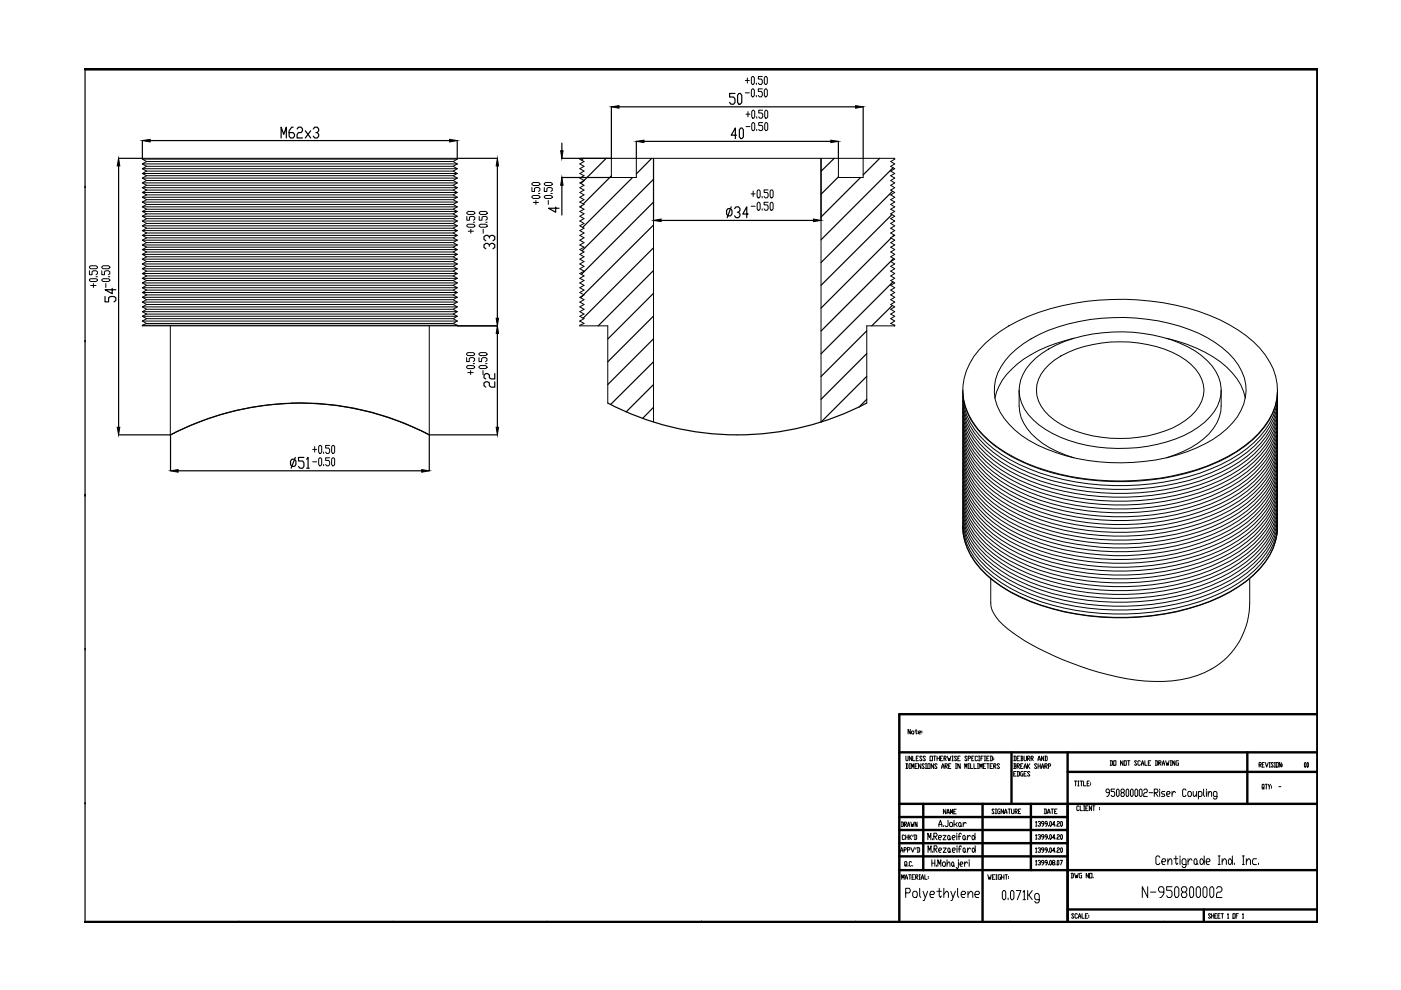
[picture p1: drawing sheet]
<svg xmlns="http://www.w3.org/2000/svg" width="297mm" height="210mm" viewBox="0 0 297 210" stroke-linecap="round" stroke-linejoin="round" font-family="sans-serif">
<!-- layer: 0 -->
<g fill="none" stroke="#000" stroke-width=".21">
<path d="M158 17.1h.9M158 19.7h.9M158.5 16.5v1.1M159.5 16.2h.2l.2 .3v1.1l-.2 .3h-.2l-.2-.3v-1.1zM159.5 18.8h.2l.2 .3v1.1l-.2 .3h-.2l-.2-.3v-1.1zM160.4 17.6v.3M161.6 16.2h-.8v.6h.6l.2 .3v.5l-.2 .3h-.4l-.2-.3M161.6 18.8h-.8v.6h.6l.2 .3v.5l-.2 .3h-.4l-.2-.3M162.3 16.2h.2l.2 .3v1.1l-.2 .3h-.2l-.2-.3v-1.1zM162.3 18.8h.2l.2 .3v1.1l-.2 .3h-.2l-.2-.3v-1.1zM30.2 33.7v-.1h66.7v.1M30.2 34.8h66.7"/>
<path d="M30.2 35.8h66.7M30.2 36.8h66.7M30.2 37.8h66.7M30.2 38.8h66.7M30.2 39.8h66.7M30.2 33.7h66.7M30.2 34.8l.9 .5M30.2 35.8l.9 .5M30.2 36.8l.9 .5M30.2 37.8l.9 .5M30.2 38.8l.9 .5M30.2 39.8l.9 .5"/>
<path d="M30.2 33.7l.9 .5M31.1 35.3h65M31.1 36.3h65M31.1 37.3h65M31.1 38.3h65M31.1 39.3h65M31.1 34.2h65M31.1 35.3l-.9 .5M31.1 36.3l-.9 .5M31.1 37.3l-.9 .5M31.1 38.3l-.9 .5M31.1 39.3l-.9 .5"/>
<path d="M31.1 34.2l-.9 .6M96.1 35.3l.8 .5M96.1 36.3l.8 .5M96.1 37.3l.8 .5M96.1 38.3l.8 .5M96.1 39.3l.8 .5M96.1 34.2l.8 .6M96.9 34.8l-.8 .5M96.9 35.8l-.8 .5M96.9 36.8l-.8 .5M96.9 37.8l-.8 .5M96.9 38.8l-.8 .5"/>
<path d="M96.9 39.8l-.8 .5M96.9 33.7l-.8 .5M112.8 39.8v.8h.5v-.6l.3-.2h.6l.3 .2v.4l-.3 .2M112.8 38.9l.3-.2h1.1l.3 .2v.2l-.3 .2h-1.1l-.3-.2zM115.4 39.8v.8h.6v-.6l.2-.2h.6l.3 .2v.4l-.3 .2M115.4 38.9l.3-.2h1.1l.3 .2v.2l-.3 .2h-1.1l-.3-.2zM129.6 33.6v4h5.3v-4M138.6 33.6v55.9M158.2 24.2h.8M158.2 26.8h.8M158.6 23.7v1.1M159.6 23.4h.2l.2 .3v1.1l-.2 .3h-.2l-.2-.3v-1.1z"/>
<path d="M159.6 26h.2l.2 .3v1.1l-.2 .3h-.2l-.2-.3v-1.1zM160.4 20.2v.3M160.4 24.8v.3M160.4 27.4v.3M161.7 23.4h-.8v.6h.6l.2 .2v.6l-.2 .3h-.4l-.2-.3M161.7 26h-.8v.6h.6l.2 .2v.6l-.2 .3h-.4l-.2-.3M162.3 23.4h.3l.2 .3v1.1l-.2 .3h-.3l-.2-.3v-1.1zM162.3 26h.3l.2 .3v1.1l-.2 .3h-.3l-.2-.3v-1.1zM174.1 33.6v55.9M177.8 33.6v4h5.2v-4M19 59.3l.2-.2h1.2l.3 .2v.2l-.3 .2h-1.2l-.2-.2zM19 57.4v.9h.5v-.7l.3-.2h.6l.3 .2v.4l-.3 .3"/>
<path d="M19 56.6l.2-.3h1.2l.3 .3v.2l-.3 .2h-1.2l-.2-.2zM20.4 58.7h.3M21.6 59.3l.3-.2h1.1l.3 .2v.2l-.3 .2h-1.1l-.3-.2zM21.6 57.4v.9h.5v-.7l.3-.2h.6l.3 .2v.4l-.3 .3M21.6 56.6l.3-.3h1.1l.3 .3v.2l-.3 .2h-1.1l-.3-.2zM23 58.7h.3M30.2 40.8h66.7M30.2 41.8h66.7M30.2 42.8h66.7M30.2 43.9h66.7M30.2 44.8h66.7M30.2 45.8h66.7"/>
<path d="M30.2 46.9h66.7M30.2 47.9h66.7M30.2 48.9h66.7M30.2 49.9h66.7M30.2 50.9h66.7M30.2 51.9h66.7M30.2 52.9h66.7M30.2 53.9h66.7M30.2 54.9h66.7M30.2 56h66.7M30.2 57h66.7M30.2 58h66.7"/>
<path d="M30.2 59h66.7M30.2 60h66.7M30.2 40.8l.9 .5M30.2 41.8l.9 .5M30.2 42.8l.9 .5M30.2 43.9l.9 .5M30.2 44.8l.9 .5M30.2 45.8l.9 .6M30.2 46.9l.9 .5M30.2 47.9l.9 .5M30.2 48.9l.9 .5M30.2 49.9l.9 .5"/>
<path d="M30.2 50.9l.9 .5M30.2 51.9l.9 .5M30.2 52.9l.9 .5M30.2 53.9l.9 .5M30.2 54.9l.9 .6M30.2 56l.9 .5M30.2 57l.9 .5M30.2 58l.9 .5M30.2 59l.9 .5M30.2 60l.9 .5M31.1 40.3h65M31.1 41.3h65"/>
<path d="M31.1 42.3h65M31.1 43.3h65M31.1 44.4h65M31.1 45.3h65M31.1 46.4h65M31.1 47.4h65M31.1 48.4h65M31.1 49.4h65M31.1 50.4h65M31.1 51.4h65M31.1 52.4h65M31.1 53.4h65"/>
<path d="M31.1 54.4h65M31.1 55.5h65M31.1 56.5h65M31.1 57.5h65M31.1 58.5h65M31.1 59.5h65M31.1 40.3l-.9 .5M31.1 41.3l-.9 .5M31.1 42.3l-.9 .5M31.1 43.3l-.9 .6M31.1 44.4l-.9 .4M31.1 45.3l-.9 .5"/>
<path d="M31.1 46.4l-.9 .5M31.1 47.4l-.9 .5M31.1 48.4l-.9 .5M31.1 49.4l-.9 .5M31.1 50.4l-.9 .5M31.1 51.4l-.9 .5M31.1 52.4l-.9 .5M31.1 53.4l-.9 .5M31.1 54.4l-.9 .5M31.1 55.5l-.9 .5M31.1 56.5l-.9 .5M31.1 57.5l-.9 .5"/>
<path d="M31.1 58.5l-.9 .5M31.1 59.5l-.9 .5M96.1 40.3l.8 .5M96.1 41.3l.8 .5M96.1 42.3l.8 .5M96.1 43.3l.8 .6M96.1 44.4l.8 .4M96.1 45.3l.8 .5M96.1 46.4l.8 .5M96.1 47.4l.8 .5M96.1 48.4l.8 .5M96.1 49.4l.8 .5"/>
<path d="M96.1 50.4l.8 .5M96.1 51.4l.8 .5M96.1 52.4l.8 .5M96.1 53.4l.8 .5M96.1 54.4l.8 .5M96.1 55.5l.8 .5M96.1 56.5l.8 .5M96.1 57.5l.8 .5M96.1 58.5l.8 .5M96.1 59.5l.8 .5M96.9 40.8l-.8 .5M96.9 41.8l-.8 .5"/>
<path d="M96.9 42.8l-.8 .5M96.9 43.9l-.8 .5M96.9 44.8l-.8 .5M96.9 45.8l-.8 .6M96.9 46.9l-.8 .5M96.9 47.9l-.8 .5M96.9 48.9l-.8 .5M96.9 49.9l-.8 .5M96.9 50.9l-.8 .5M96.9 51.9l-.8 .5M96.9 52.9l-.8 .5M96.9 53.9l-.8 .5"/>
<path d="M96.9 54.9l-.8 .6M96.9 56l-.8 .5M96.9 57l-.8 .5M96.9 58l-.8 .5M96.9 59l-.8 .5M96.9 60l-.8 .5M99 47.8l.3-.3h1.1l.3 .3v.2l-.3 .2h-1.1l-.3-.2zM99 45.9v.8h.5v-.6l.3-.2h.6l.3 .2v.4l-.3 .2M99 45l.3-.2h1.1l.3 .2v.3l-.3 .2h-1.1l-.3-.2zM99.3 49h1.1M99.8 48.6v.8M100.4 47.1h.3"/>
<path d="M101.6 47.8l.3-.3h1.1l.3 .3v.2l-.3 .2h-1.1l-.3-.2zM101.6 45.9v.8h.6v-.6l.2-.2h.6l.3 .2v.4l-.3 .2M101.6 45l.3-.2h1.1l.3 .2v.3l-.3 .2h-1.1l-.3-.2zM102.4 48.6v.8M103 47.1h.3M112.8 41.7l.3-.3h1.1l.3 .3v.2l-.3 .2h-1.1l-.3-.2zM113.1 42.9h1.1M113.6 42.5v.8M114.2 41h.3M115.4 41.7l.3-.3h1.1l.3 .3v.2l-.3 .2h-1.1l-.3-.2zM116.2 42.5v.8M116.8 41h.3"/>
<path d="M159.3 41.1h.8M159.3 43.7h.8M159.7 40.5v1.2M160.7 40.3h.3l.2 .2v1.2l-.2 .3h-.3l-.2-.3v-1.2zM160.7 42.9h.3l.2 .3v1.1l-.2 .3h-.3l-.2-.3v-1.1zM161.6 41.7v.3M161.6 44.3v.3M162.9 40.3h-.9v.5h.6l.3 .3v.6l-.3 .3h-.4l-.2-.3M162.9 42.9h-.9v.5h.6l.3 .3v.6l-.3 .3h-.4l-.2-.3M163.5 40.3h.2l.2 .2v1.2l-.2 .3h-.2l-.2-.3v-1.2zM163.5 42.9h.2l.2 .3v1.1l-.2 .3h-.2l-.2-.3v-1.1zM19.2 60.5h1.2"/>
<path d="M19.8 60.1v.9M22.4 60.1v.9M30.2 69v.1h66.7v-.1M30.2 61h66.7M30.2 62h66.7M30.2 63h66.7M30.2 64.1h66.7M30.2 65.1h66.7M30.2 66.1h66.7M30.2 67.1h66.7M30.2 68.1h66.7M30.2 69h66.7"/>
<path d="M30.2 61l.9 .5M30.2 62l.9 .5M30.2 63l.9 .5M30.2 64.1l.9 .5M30.2 65.1l.9 .5M30.2 66.1l.9 .5M30.2 67.1l.9 .5M30.2 68.1l.9 .5M31.1 60.5h65M31.1 61.5h65M31.1 62.5h65M31.1 63.5h65"/>
<path d="M31.1 64.6h65M31.1 65.6h65M31.1 66.6h65M31.1 67.6h65M31.1 68.6h65M31.1 60.5l-.9 .5M31.1 61.5l-.9 .5M31.1 62.5l-.9 .5M31.1 63.5l-.9 .6M31.1 64.6l-.9 .5M31.1 65.6l-.9 .5M31.1 66.6l-.9 .5"/>
<path d="M31.1 67.6l-.9 .5M31.1 68.6l-.9 .4M36.1 69.1v23.1a59 59 0 0 1 54.9 0v-23.1M96.1 60.5l.8 .5M96.1 61.5l.8 .5M96.1 62.5l.8 .5M96.1 63.5l.8 .6M96.1 64.6l.8 .5M96.1 65.6l.8 .5M96.1 66.6l.8 .5M96.1 67.6l.8 .5M96.1 68.6l.8 .4"/>
<path d="M96.9 61l-.8 .5M96.9 62l-.8 .5M96.9 63l-.8 .5M96.9 64.1l-.8 .5M96.9 65.1l-.8 .5M96.9 66.1l-.8 .5M96.9 67.1l-.8 .5M96.9 68.1l-.8 .5M98.9 77.7l.3-.2h1.1l.3 .2v.2l-.3 .2h-1.1l-.3-.2zM98.9 75.8v.9h.6v-.7l.3-.2h.5l.3 .2v.5l-.3 .2M98.9 75l.3-.2h1.1l.3 .2v.2l-.3 .2h-1.1l-.3-.2zM99.2 79h1.1"/>
<path d="M99.8 78.6v.8M100.3 77.1h.3M101.6 77.7l.3-.2h1.1l.3 .2v.2l-.3 .2h-1.1l-.3-.2zM101.6 75.8v.9h.5v-.7l.3-.2h.6l.3 .2v.5l-.3 .2M101.6 75l.3-.2h1.1l.3 .2v.2l-.3 .2h-1.1l-.3-.2zM102.4 78.6v.8M103 77.1h.3M208.9 72.8a34.7 34.7 0 0 1 16.3-8 54.3 54.3 0 0 1 33.4 3 23.5 23.5 0 0 1 10.6 9 11.9 11.9 0 0 1-1.2 13.8 27.4 27.4 0 0 1-12.2 8.2 54.7 54.7 0 0 1-38.3-.6 25.1 25.1 0 0 1-11.3-8.7 12.1 12.1 0 0 1 1.4-15.3zM214.2 75.2a27.9 27.9 0 0 1 14.7-7 42.3 42.3 0 0 1 27 3.4 16 16 0 0 1 7.9 8.5 10.5 10.5 0 0 1-3.7 10.8 30.9 30.9 0 0 1-17.5 6.9 40.5 40.5 0 0 1-24.4-4.4 15.3 15.3 0 0 1-7.2-8.7 10.2 10.2 0 0 1 3.2-9.5zM218.5 77a22.8 22.8 0 0 1 13.1-6.2 34.3 34.3 0 0 1 20.2 2.7 12.7 12.7 0 0 1 6.9 7.7 8.5 8.5 0 0 1-3.3 8.3 26.5 26.5 0 0 1-16.3 5.5 29.2 29.2 0 0 1-18.9-5 9.1 9.1 0 0 1-4-8.2 8.9 8.9 0 0 1 2.3-4.8zM222.5 77.3a22 22 0 0 1 13-4.8 26.2 26.2 0 0 1 15.9 3.8 7.8 7.8 0 0 1 3.7 7.6 9.7 9.7 0 0 1-5 6.1 27.8 27.8 0 0 1-25.2 0 9.7 9.7 0 0 1-5.1-6.1 7.1 7.1 0 0 1 2.7-6.6zM227.7 71.7a26.5 26.5 0 0 0-14.3 7.7 11.5 11.5 0 0 0-2.5 5"/>
<path d="M247.3 71.7a26.6 26.6 0 0 1 14 7.4 10.6 10.6 0 0 1 2.7 5.3M66.3 95.3h.8M66.3 97.9h.8M66.7 94.7v1.1M67.8 94.4h.2l.2 .3v1.1l-.2 .3h-.2l-.2-.3v-1.1zM67.8 97.1h.2l.2 .2v1.2l-.2 .3h-.2l-.2-.3v-1.2zM68.6 95.8v.3M68.6 98.5v.3M69.9 94.4h-.9v.6h.7l.2 .3v.5l-.2 .3h-.4l-.3-.3M69.9 97.1h-.9v.5h.7l.2 .3v.6l-.2 .3h-.4l-.3-.3M70.5 94.4h.2l.3 .3v1.1l-.3 .3h-.2l-.2-.3v-1.1zM70.5 97.1h.2l.3 .2v1.2l-.3 .3h-.2l-.2-.3v-1.2z"/>
<path d="M128.9 85.5v-16.4h-6v-.1l.9-.4-.9-.5 .9-.5-.9-.5 .9-.5-.9-.5 .9-.5-.9-.5 .9-.5-.9-.5 .9-.6-.9-.5 .9-.5-.9-.5 .9-.5-.9-.5 .9-.5-.9-.5 .9-.5-.9-.5 .9-.5-.9-.5 .9-.5-.9-.5 .9-.5-.9-.5 .9-.5-.9-.6 .9-.5-.9-.5 .9-.5-.9-.5 .9-.5-.9-.5 .9-.5-.9-.5 .9-.5-.9-.5 .9-.5-.9-.5 .9-.5-.9-.5 .9-.5-.9-.5 .9-.5-.9-.6 .9-.5-.9-.5 .9-.4-.9-.5 .9-.6-.9-.5 .9-.5-.9-.5 .9-.5-.9-.5 .9-.5-.9-.5 .9-.5-.9-.5 .9-.5-.9-.5 .9-.5-.9-.5 .9-.5-.9-.5 .9-.5-.9-.5 .9-.6-.9-.5v-.1h66.8v.1l-.9 .5 .9 .6-.9 .5 .9 .5-.9 .5 .9 .5-.9 .5 .9 .5-.9 .5 .9 .5-.9 .5 .9 .5-.9 .5 .9 .5-.9 .5 .9 .5-.9 .5 .9 .5-.9 .5 .9 .6-.9 .5 .9 .4-.9 .5 .9 .5-.9 .6 .9 .5-.9 .5 .9 .5-.9 .5 .9 .5-.9 .5 .9 .5-.9 .5 .9 .5-.9 .5 .9 .5-.9 .5 .9 .5-.9 .5 .9 .5-.9 .5 .9 .5-.9 .6 .9 .5-.9 .5 .9 .5-.9 .5 .9 .5-.9 .5 .9 .5-.9 .5 .9 .5-.9 .5 .9 .5-.9 .5 .9 .5-.9 .5 .9 .5-.9 .5 .9 .6-.9 .5 .9 .5-.9 .5 .9 .5-.9 .5 .9 .5-.9 .5 .9 .5-.9 .5 .9 .4v.1h-5.9v16.4M204.1 83.3a13.4 13.4 0 0 0 4.9 10.5 35.4 35.4 0 0 0 16.5 7.9 54.3 54.3 0 0 0 31.2-2.3 24.3 24.3 0 0 0 12.6-9.9 11.4 11.4 0 0 0 1.5-6.2M204.1 84.1a13.4 13.4 0 0 0 4.9 10.5 36.6 36.6 0 0 0 19.1 8.4 53.1 53.1 0 0 0 30.7-3.7 21.5 21.5 0 0 0 11.2-10.5l.6-1.6 .2-3.1M204.1 84.9a13.4 13.4 0 0 0 4.9 10.5 35.4 35.4 0 0 0 16.5 7.9 54.3 54.3 0 0 0 31.2-2.2 24.3 24.3 0 0 0 12.6-10 11.4 11.4 0 0 0 1.5-6.2M204.1 85.8a13.4 13.4 0 0 0 4.9 10.4 36.6 36.6 0 0 0 19.1 8.4 53.1 53.1 0 0 0 30.7-3.6 21.5 21.5 0 0 0 11.2-10.6l.6-1.5 .2-3.1M204.1 86.6a13.4 13.4 0 0 0 4.9 10.5 35.4 35.4 0 0 0 16.5 7.9 54.3 54.3 0 0 0 31.2-2.3 24.3 24.3 0 0 0 12.6-9.9 11.4 11.4 0 0 0 1.5-6.2M204.1 87.4a13.4 13.4 0 0 0 4.9 10.5 35.4 35.4 0 0 0 16.5 7.9 54.8 54.8 0 0 0 31.2-2.2 24.7 24.7 0 0 0 12.6-10 11.2 11.2 0 0 0 1.5-6.2M204.1 88.2a12.7 12.7 0 0 0 3.6 9.1 31.1 31.1 0 0 0 15.3 8.7 53.7 53.7 0 0 0 35.8-2.5 21.5 21.5 0 0 0 11.2-10.6l.6-1.5 .2-3.2M204.1 89.1a13.4 13.4 0 0 0 4.9 10.4 35.4 35.4 0 0 0 16.5 7.9 54.8 54.8 0 0 0 31.2-2.2 24.7 24.7 0 0 0 12.6-9.9 11.2 11.2 0 0 0 1.5-6.2M204.1 89.9a12.7 12.7 0 0 0 3.6 9.1 31.1 31.1 0 0 0 15.3 8.7 53.7 53.7 0 0 0 35.8-2.6 21.5 21.5 0 0 0 11.2-10.5l.6-1.6 .2-3.1M204.1 90.7a13.4 13.4 0 0 0 4.9 10.5 35.4 35.4 0 0 0 16.5 7.9 54.8 54.8 0 0 0 31.2-2.2 24.7 24.7 0 0 0 12.6-10 11.2 11.2 0 0 0 1.5-6.2M204.1 91.5a12.7 12.7 0 0 0 3.6 9.1 31.1 31.1 0 0 0 15.3 8.7 53.7 53.7 0 0 0 35.8-2.5 21.5 21.5 0 0 0 11.2-10.6l.6-1.5 .2-3.2"/>
<path d="M204.1 92.4a13.4 13.4 0 0 0 4.9 10.4 35.4 35.4 0 0 0 16.5 7.9 54.8 54.8 0 0 0 31.2-2.2 24.7 24.7 0 0 0 12.6-9.9 11.2 11.2 0 0 0 1.5-6.2M204.1 93.2a12.7 12.7 0 0 0 3.6 9.1 31.1 31.1 0 0 0 15.3 8.7 53.7 53.7 0 0 0 35.8-2.6 21.5 21.5 0 0 0 11.2-10.5l.6-1.6 .2-3.1M204.1 94a13.4 13.4 0 0 0 4.9 10.5 35.4 35.4 0 0 0 16.5 7.9 54.8 54.8 0 0 0 31.2-2.2 24.7 24.7 0 0 0 12.6-10 11.2 11.2 0 0 0 1.5-6.2M204.1 94.8a12.7 12.7 0 0 0 3.6 9.1 31.1 31.1 0 0 0 15.3 8.7 53.7 53.7 0 0 0 35.8-2.5 21.5 21.5 0 0 0 11.2-10.6l.6-1.5 .2-3.2M204.1 95.7a13.4 13.4 0 0 0 4.9 10.4 35.4 35.4 0 0 0 16.5 7.9 54.8 54.8 0 0 0 31.2-2.2 24.7 24.7 0 0 0 12.6-9.9 11.2 11.2 0 0 0 1.5-6.2M204.1 96.5a12.7 12.7 0 0 0 3.6 9.1 31.1 31.1 0 0 0 15.3 8.7 53.7 53.7 0 0 0 35.8-2.6 21.5 21.5 0 0 0 11.2-10.5l.6-1.6 .2-3.1M204.1 97.3a13.4 13.4 0 0 0 4.9 10.5 35.4 35.4 0 0 0 16.5 7.9 54.8 54.8 0 0 0 31.2-2.2 24.7 24.7 0 0 0 12.6-10 11.2 11.2 0 0 0 1.5-6.2M204.1 98.1a12.7 12.7 0 0 0 3.6 9.1 31.1 31.1 0 0 0 15.3 8.7 54.5 54.5 0 0 0 33.7-1.6 24.3 24.3 0 0 0 12.6-9.9 11.4 11.4 0 0 0 1.5-6.3M204.1 99a13.4 13.4 0 0 0 4.9 10.4 35.4 35.4 0 0 0 16.5 7.9 54.8 54.8 0 0 0 31.2-2.2 24.7 24.7 0 0 0 12.6-9.9 11.2 11.2 0 0 0 1.5-6.2M204.1 99.8a12.7 12.7 0 0 0 3.6 9.1 31.1 31.1 0 0 0 15.3 8.7 55.3 55.3 0 0 0 33.7-1.6 24.3 24.3 0 0 0 12.6-10 11.4 11.4 0 0 0 1.5-6.2M204.1 82.7a13.8 13.8 0 0 0 5.2 10.5 39 39 0 0 0 21.5 8.5 51 51 0 0 0 29.8-4.9 21.3 21.3 0 0 0 9.3-9.3 11.3 11.3 0 0 0 .9-4.8M216.1 82.7a11 11 0 0 0 1.7 8.1 16.7 16.7 0 0 0 8 5.6l1.9 .7"/>
<path d="M258.9 82.7v3.4a9.1 9.1 0 0 1-3.7 6.9 21.4 21.4 0 0 1-7.9 4.1M204.1 100.6a13.4 13.4 0 0 0 4.9 10.5 35.4 35.4 0 0 0 16.5 7.9 54.8 54.8 0 0 0 31.2-2.2 24.7 24.7 0 0 0 12.6-10 11.2 11.2 0 0 0 1.5-6.2M204.1 101.4a12.7 12.7 0 0 0 3.6 9.1 31.1 31.1 0 0 0 15.3 8.7 55.3 55.3 0 0 0 33.7-1.6 24.1 24.1 0 0 0 12.6-10 11.2 11.2 0 0 0 1.5-6.2M204.1 102.2a13.4 13.4 0 0 0 4.9 10.5 35.4 35.4 0 0 0 16.5 8 54.8 54.8 0 0 0 31.2-2.3 24.7 24.7 0 0 0 12.6-9.9 11.2 11.2 0 0 0 1.5-6.3M204.1 103.1a12.7 12.7 0 0 0 3.6 9.1 31.1 31.1 0 0 0 15.3 8.7 55.3 55.3 0 0 0 33.7-1.6 24.7 24.7 0 0 0 12.6-10 11.2 11.2 0 0 0 1.5-6.2M204.1 103.9a13.4 13.4 0 0 0 4.9 10.5 35.4 35.4 0 0 0 16.5 7.9 54.8 54.8 0 0 0 31.2-2.2 24.7 24.7 0 0 0 12.6-10 11.2 11.2 0 0 0 1.5-6.2M204.1 104.7a12.7 12.7 0 0 0 3.6 9.1 31.1 31.1 0 0 0 15.3 8.7 55.3 55.3 0 0 0 33.7-1.6 24.7 24.7 0 0 0 12.6-10 11.2 11.2 0 0 0 1.5-6.2M204.1 105.5a13.4 13.4 0 0 0 4.9 10.5 35.4 35.4 0 0 0 16.5 8 54.8 54.8 0 0 0 31.2-2.2 24.7 24.7 0 0 0 12.6-10 11.2 11.2 0 0 0 1.5-6.3M204.1 106.4a12.7 12.7 0 0 0 3.6 9.1 31.1 31.1 0 0 0 15.3 8.7 55.3 55.3 0 0 0 33.7-1.6 24.7 24.7 0 0 0 12.6-10 11.2 11.2 0 0 0 1.5-6.2M204.1 107.2a13.4 13.4 0 0 0 4.9 10.5 35.4 35.4 0 0 0 16.5 7.9 54.8 54.8 0 0 0 31.2-2.2 24.7 24.7 0 0 0 12.6-10 11.4 11.4 0 0 0 1.5-6.2M204.1 108a13.6 13.6 0 0 0 4.9 10.5 37.1 37.1 0 0 0 19.1 8.4 53.1 53.1 0 0 0 30.7-3.7 23.5 23.5 0 0 0 10.5-9 11.2 11.2 0 0 0 1.5-6.2M204.1 108.8a13.4 13.4 0 0 0 4.9 10.5 35.4 35.4 0 0 0 16.5 8 54.3 54.3 0 0 0 31.2-2.3 24.3 24.3 0 0 0 12.6-9.9 11.4 11.4 0 0 0 1.5-6.3"/>
<path d="M204.1 109.7a13.4 13.4 0 0 0 4.9 10.4 36.6 36.6 0 0 0 19.1 8.5 53.1 53.1 0 0 0 30.7-3.7 21.5 21.5 0 0 0 11.2-10.6l.6-1.5 .2-3.1M204.1 110.5a13.4 13.4 0 0 0 4.9 10.5 35.4 35.4 0 0 0 16.5 7.9 54.3 54.3 0 0 0 31.2-2.2 24.3 24.3 0 0 0 12.6-10 11.4 11.4 0 0 0 1.5-6.2M204.1 111.3a14.8 14.8 0 0 0 6.5 11.8 40.5 40.5 0 0 0 20.2 7.4 51.3 51.3 0 0 0 30-5.1 22 22 0 0 0 8.5-7.9 12.2 12.2 0 0 0 1.5-6.2M204.1 111.6a14 14 0 0 0 5.2 10.4 36.1 36.1 0 0 0 16.4 7.8 54.3 54.3 0 0 0 32.9-3.1 24 24 0 0 0 10.6-8.9 12.1 12.1 0 0 0 1.6-6.2M210.1 122.7v5.1a6.8 6.8 0 0 0 2.5 4.7 52.9 52.9 0 0 0 18.4 9.4 45.6 45.6 0 0 0 17.6 2.5 17.5 17.5 0 0 0 13.7-7.7 16.6 16.6 0 0 0 2.7-8.9v-5.1M193 154.6v1l-.5-1v1M193.4 155l.4 .2-.2 .4-.3-.2zM194 155h.5M194.2 154.6v.8l.2 .2 .1-.2M194.7 155.3h.4v-.3l-.4 .2 .2 .4h.2M195.5 155v.2M195.5 155.3v.1"/>
<path d="M191.1 174.3h.3l.2 .2v.6l-.2 .2h-.3M191.2 174.3v1M191.8 174.8h.3l.1-.2-.1-.3h-.3v1M191.8 177.2l-.2-.2h-.2l-.1 .2 .1 .8 .4-.2M191.9 174.8l.3 .5M192 177v1M192 177.5h.5M192.1 160.3l.1 1 .3-.2v-.8M192.1 161.9h.3l.1 .2v.7l-.1 .1h-.3M192.2 161.9v1M192.4 175.3l.3-1 .2 1M192.4 174.9h.5"/>
<path d="M192.5 177v1M192.7 177v1M192.8 161.9h.2M192.8 162.9h.2M192.9 177.5l.4 .5M192.9 161.9v1M193.1 174.3l.2 1 .2-.5v.5l.3-1M193.1 179.7l.4 1 .4-1M193.3 177l-.6 .5M193.3 160.3v1l-.5-1v1M193.3 162.9v-1l.2 .7 .3-.7v1M193.5 160.3v1h.5"/>
<path d="M193.6 177l-.1 .4M193.8 177h.4l.2 .2v.6l-.2 .2h-.4M194 177v1M194 162.4h.3M194.2 179.7l-.1 .3M194.3 160.8h.2M194.4 174.3v1l-.4-1v1M194.5 179.7h.4l.1 .2v.6l-.1 .2h-.4M194.5 161.9h-.5v1h.5M194.6 179.7v1M194.7 160.3h-.4v1h.4M195.2 161.9v1l-.5-1v1"/>
<path d="M195.5 160.5l-.1-.2-.4 .2 .5 .6-.1 .2-.4-.2M196 162.1l-.2-.2-.3 .2 .5 .7-.2 .1-.3-.1M196.2 160.5l-.1-.2-.4 .2 .5 .6-.1 .2-.4-.2M196.2 161.9h.3M196.2 162.9h.3M196.3 161.9v1M196.7 161.9h.5v1h-.5zM196.7 178.1v-1.4l.4 .9 .3-.9v1.4M197.2 160.3h.5v1h-.5zM197.7 177.8v.3M198 161.9v1l-.6-1v1M198 160.3h.4"/>
<path d="M198 177.3h.5l.2-.2-.2-.4h-.5v1.4M198.2 160.3v1M198.2 177.3l.5 .8M198.7 162.1l-.2-.2-.3 .2 .5 .7-.2 .1-.3-.1M198.7 160.8h.5M198.7 160.3v1M199 177.6h.5l.1-.3-.1-.2h-.4l-.1 .2v.5l.1 .3h.4M199.1 175.3v-.5l.3-.9 .3 1.4M199.1 174.8h.6M199.2 160.3v1M199.4 160.8h.2M199.6 162.9l.3-1 .3 1"/>
<path d="M199.6 162.6h.6M199.9 160.3h-.5v1h.5M199.9 177.1h.7l-.7 1h.7M200 179.8h.6l-.6 .9h.6M200 175v.3M200.2 160.8l.4-.1-.1-.4h-.3v1M200.3 160.8l.3 .5M200.4 162.4h.3l.2-.1-.2-.4h-.3v1M200.5 162.4l.4 .5M200.5 171.6v1l-.5-1v1M200.8 172.6l.2-1 .3 1M200.8 172.3h.5"/>
<path d="M200.9 160.3l.2 1 .2-.5 .1 .5 .2-1M201 173.9v1.1l-.2 .3h-.3l-.1-.3M201.1 177.1l.3 .2v.5l-.1 .3-.4-.3v-.5zM201.1 179.8l.3 .2v.5l-.1 .2-.3-.2v-.5zM201.1 162.4h.3M201.4 177.8l.1 .3M201.5 174.4h.3l.2 .2v.4l-.2 .3h-.3l-.2-.3zM201.5 172.6v-1l.3 .7 .2-.7v1M201.6 161.9h-.5v1h.5M201.8 161.3h.3M201.8 160.3h.3M201.9 177.6h.5l.1-.3-.1-.2h-.3l-.2 .2v.5l.2 .3h.3"/>
<path d="M202 160.3v1M202.2 172.1h.3M202.3 173.9v1.4M202.6 161.9h.2M202.6 162.9h.2M202.6 174.8l.3 .5M202.7 161.9v1M202.7 171.6h-.5v1h.5M202.8 160.5l-.1-.2-.3 .2 .4 .6-.1 .2-.3-.2M202.9 176.7v.2M202.9 177.1v1M202.9 179.3v.3"/>
<path d="M202.9 179.8v.9M202.9 174.4l-.3 .4h-.3M203.1 160.8h.2M203.2 177.3h.5M203.4 174.4l.4 .2v.4l-.2 .3-.4-.3v-.4zM203.6 160.3h-.5v1h.5M203.6 161.9v1l-.5-1v1M203.8 175l.1 .3M203.8 176.9l-.1-.2-.4 .2v1.2M203.8 179.6l-.1-.3-.3 .3v1.1M204.2 174.4v.9M204.3 177.1l.3 .2v.5l-.1 .3-.4-.3v-.5z"/>
<path d="M204.3 179.8l.3 .2-.1 .7-.3-.2v-.5zM204.6 162.9v-1l.2 .7 .2-.7v1M204.6 177.8l.2 .3M204.9 174.6l-.3-.2-.4 .4M205 160.5l-.1-.2-.3 .2 .4 .6-.1 .2-.3-.2M205.1 177.1v1M205.1 179.8v.9M205.3 160.8l.5-.1-.1-.4h-.4v1M205.3 161.9h.2M205.3 162.9h.2M205.4 161.9v1M205.7 177.3l-.3-.2-.3 .5"/>
<path d="M205.8 161.9v1h.4M206 160.8h.2M206.2 177.1h.2l.3 .5-.3 .5-.3-.3v-.5zM206.3 179.8l.5 .5-.4 .4-.3-.2v-.5zM206.5 160.3h-.5v1h.5M206.5 161.9v1h.5M206.7 176.7v1.4M206.8 179.3v1.4M207.3 160.5l-.2-.2-.3 .2 .1 .8 .4-.2M207.3 161.9h.2M207.3 162.9h.2M207.3 161.9v1"/>
<path d="M207.5 161.3h.2M207.5 160.3h.2M207.6 160.3v1M207.7 162.9v-1l.3 .7 .2-.7v1M208 160.8h.2M208.5 160.3h-.5v1M208.5 162.4h.2M208.7 161.3h.3M208.7 160.3h.3M208.8 160.3v1M209 161.9h-.5v1h.5M209.2 160.8h.3"/>
<path d="M209.2 161.9h.5M209.5 161.9v1M209.7 160.3h-.5v1h.5M209.9 160.3h.4l.1 .2v.6l-.1 .2h-.4M209.9 162.4h.3M210.1 160.3v1M210.4 161.9h-.5v1h.5M210.7 162.4h.3l.2-.1-.2-.4h-.3v1M210.7 160.7v.1M210.7 161v.1M210.8 171.7l-.1-.2-.4 .2 .5 .7-.1 .1-.4-.1M210.8 162.4l.4 .5"/>
<path d="M211 172.5h.3M211 171.5h.3M211.2 171.5v1M211.9 162.1l-.1-.2-.4 .2 .5 .7-.1 .1-.4-.1M212 171.5h-.3l-.2 .2 .2 .8h.3v-.5h-.1M212.8 171.5v1l-.5-1v1M213 172.5l.2-1 .3 1M213 172.2h.5M213.7 171.5h.5M214 171.5v1M214.5 171.5v.9l.1 .1 .4-.1v-.9M214.9 160.3h.4l.1 .2v.6l-.1 .2h-.4"/>
<path d="M214.9 161.9h.4l.1 .2-.1 .3M214.9 164.1h.3M215.1 162.4h.2l.1 .4-.1 .1h-.4M215.1 160.3v1M215.1 161.9v1M215.2 172h.4l.1-.1-.1-.4h-.4v1M215.3 172l.4 .5M215.4 163.6h-.5v.9h.5M215.6 162.4h.4l.2-.1-.2-.4h-.4v1M215.6 163.6h.4l.2 .1v.7l-.2 .1h-.4M215.6 160.8h.3M215.8 162.4l.4 .5"/>
<path d="M215.8 163.6v.9M215.9 172h.3M216.2 160.3h-.6v1h.6M216.4 160.3h.3l.2 .2-.2 .3M216.4 171.5h-.5v1h.5M216.4 162.4h.2M216.5 160.8h.2l.2 .3-.2 .2h-.3M216.5 160.3v1M216.9 161.9h-.5v1h.5M216.9 163.6h-.4l-.1 .1 .1 .8h.4v-.4h-.2M217.1 160.3l.2 1 .3-.2v-.8M217.1 162.9l.3-1 .2 1"/>
<path d="M217.1 162.6h.5M217.1 164.1h.3M217.6 163.6h-.5v.9h.5M217.8 160.8l.6-.1-.2-.4h-.4v1M217.8 161.9v1M218 160.8l.4 .5M218 162.4l.4 .5M218.4 161.9l-.6 .5M218.4 163.7l-.4-.1-.2 .1 .6 .7-.2 .1-.4-.1M218.6 160.8l.5-.1-.2-.4h-.3v1M218.7 160.8l.4 .5M219.6 174.3l.1-.1v1"/>
<path d="M219.6 177.1l.1-.1v.9M219.6 179.9l.1-.2v1M219.6 175.2h.2M219.6 177.9h.2M219.8 162.1l-.1-.2-.4 .2 .5 .7-.1 .1-.4-.1M220.1 161.3l.2-1 .3 1M220.1 174.3l.4-.1 .1 .3-.3 .2M220.1 177.1l.4-.1 .1 .3-.3 .2M220.1 179.9l.4-.2 .1 .3-.3 .2M220.1 162.4h.5M220.1 161h.5M220.1 161.9v1"/>
<path d="M220.5 174.7l.1 .1-.1 .4-.4-.2M220.5 177.5l.1 .1-.1 .3-.4-.1M220.6 161.9v1M220.8 162.9l.3-1 .2 1M220.8 162.6h.5M221.3 160.3v1l-.5-1v1M221.3 174.7h-.4l-.1-.2 .1-.3 .4 .1v.5l-.4 .4M221.3 177.5h-.4l-.1-.2 .1-.3 .4 .1v.5l-.4 .3M221.4 171.5h.4l.1 .2v.7l-.5 .1M221.5 160.3h.4l.1 .2v.6l-.1 .2h-.4M221.5 162.4h.4l.1-.1-.1-.4h-.4v1M221.5 171.5v1"/>
<path d="M221.7 160.3v1M221.7 162.4l.3 .5M222 174.7h-.3l-.1-.2 .1-.3 .3 .1v.5l-.3 .4M222 177.5h-.3l-.1-.2 .1-.3 .3 .1v.5l-.3 .3M222.1 172.5l.3-1 .2 1M222.1 172.2h.5M222.3 162.4h.3l.2-.1-.2-.4h-.3v1M222.3 175v.2M222.3 177.8v.1M222.7 174.2l.2 .1-.1 .9-.3-.2zM222.7 177l.2 .1-.1 .8-.3-.1zM222.7 179.7l.2 .2-.1 .8-.3-.1z"/>
<path d="M222.9 171.5h.5M223.1 171.5v1M223.6 172h.3M223.6 174.8h-.5l.4-.6v1M223.6 177.6h-.5l.4-.6v.9M223.9 175v.2M223.9 177.8v.1M224.1 171.5h-.5v1h.5M224.2 174.3v-.1l.4 .1-.1 .4h-.3v.1v.4h.4M224.2 177.1v-.1l.4 .1-.1 .4h-.3v.1v.3h.4M224.2 179.9v-.2l.4 .2-.1 .3h-.3v.2v.3h.4M225 174.2l.3 .1-.2 .9-.2-.2z"/>
<path d="M225 177l.3 .1-.2 .8-.2-.1zM225 179.7l.3 .2-.2 .8-.2-.1zM227.8 165.6h.5M228 165.6v1M228.5 165.6h.3M228.5 166.6h.3M228.6 165.6v1M228.8 171l-.2-.1-.3 .1v.7l.1 .2 .4-.2M229 170.9v1h.5M229 165.6h.5M229.3 165.6v1M229.7 165.6v1h.6"/>
<path d="M229.7 170.9h.3M229.7 171.9h.3M229.9 170.9v1M230.2 171.4h.3M230.5 166.1h.3M230.7 170.9h-.5v1h.5M231 165.6h-.5v1h.5M231.2 165.9v.2M231.2 166.3v.2M231.4 170.9v1l-.4-1v1M231.7 170.9h.5M231.9 170.9v1"/>
<path d="M233.1 171.2v.2M233.1 171.5v.2M235.2 168.1h-.5l-.2-.3 .2-.5h.3l.2 .3v.8l-.3 .5h-.2M235.4 161.3l.5 .1v.7l-.1 .2h-.4M235.5 161.3v1M236.1 161.3h.5v1h-.5zM236.3 167.3h-.7v.5h.5l.2 .3v.5l-.2 .3h-.3l-.2-.3M236.9 167.3l.4 .3v1l-.2 .3-.4-.3v-1zM237.8 168.1l-.1-.5 .1-.3h.4l.2 .5-.2 .3h-.4l-.1 .3 .1 .5h.4l.2-.3-.2-.5M238.1 161.3v1l-.5-1v1M238.3 161.3h.5v1h-.5zM239 167.3l.3 .3v1l-.2 .3-.3-.3v-1z"/>
<path d="M239.1 161.3h.5M239.3 161.3v1M239.9 167.3l.3 .3v1l-.1 .3-.4-.3v-1zM240.8 167.3l.4 .3v1l-.2 .3-.4-.3v-1zM241 161.4l-.1-.1-.4 .1 .5 .7-.1 .2-.4-.2M241.8 161.4l-.2-.1-.3 .1 .1 .9 .4-.2M241.8 167.3l.3 .3v1l-.2 .3-.3-.3v-1zM242 162.3l.2-1 .3 1M242 161.9h.5M242.5 167.6l.2-.3h.4l.1 .3-.1 .5h-.4l-.2 .3v.5h.7M242.7 161.3v1h.5M243.5 161.8h.2"/>
<path d="M243.6 168.1h.8M244 161.3h-.5v1h.5M244.7 168.1h.6l.2-.3-.2-.5h-.6v1.6M244.9 161.3l.5 .1v.7l-.1 .2h-.4M244.9 168.1l.6 .8M245.1 161.3v1M245.7 161.8h.3l.2-.4-.5-.1v1M245.8 161.8l.4 .5M245.9 167.3v.3M245.9 167.8v1.1M246.4 162.3l.3-1 .2 1M246.4 161.9h.5"/>
<path d="M247 167.8h-.6l-.1 .3 .1 .3h.4l.2 .2-.2 .3h-.5M247.1 161.3l.3 1 .1-.5 .2 .5 .2-1M247.4 168.4h.5l.2-.3-.2-.3h-.3l-.2 .3v.5l.2 .3h.3M248.1 161.3h.3M248.1 162.3h.3M248.2 161.3v1M248.5 167.8v1.1M249.1 161.3v1l-.5-1v1M249.2 168.1l-.2-.3h-.2l-.3 .6M249.9 161.3l-.6 .1 .2 .9h.4v-.5h-.2M251.5 167.6l-.2-.3h-.4l-.2 .3v1l.2 .3h.4l.2-.3M252 167.8h.4l.2 .3v.5l-.2 .3h-.4l-.2-.3v-.5z"/>
<path d="M253 167.8v.8l.2 .3h.1l.4-.5M253.7 167.8v1.1M254.1 168.1l.2-.3h.3l.2 .3v.5l-.2 .3h-.5M254.1 167.8v1.6M255.2 167.3v1.3l.2 .3M255.8 167.3v.3M255.8 167.8v1.1M256.2 168.4l.3-.6h.2l.2 .3v.8M256.2 167.8v1.1M258 168.9h-.6l-.1-.3v-.5l.1-.3h.4l.2 .3v1.1l-.2 .2h-.4l-.1-.2M267 162.1l.4-.1-.1-.3h-.3v.9M267.1 162.1l.3 .5"/>
<path d="M267.6 162.1h.2M267.8 167l.1 .1-.2 .2-.1-.8 .1-.2h.2l.1 1M268.1 161.7h-.5v.9h.5M268.2 166.3h.5M268.3 161.7l.3 .9 .3-.9M268.5 166.3v1M268.9 166.3l.2 1M269.1 162.6h.2M269.1 161.7h.2M269.2 161.7v.9M269.4 166.3l-.3 .5M269.6 166.6v.2"/>
<path d="M269.6 167v.1M270 161.8l-.1-.1h-.3l-.1 .1 .5 .7-.1 .1h-.3l-.1-.1M270.2 162.6h.2M270.2 161.7h.2M270.3 161.7v.9M270.6 161.7h.4v.9h-.4zM271.1 166.8h.5M271.7 161.7v.9l-.5-.9v.9M271.9 162v.1M271.9 162.3v.2M276.7 161.7l.2 .1-.1 .8-.2-.1zM277.2 161.7l.2 .1-.1 .8-.2-.1z"/>
<path d="M190.9 180.7l.3-1 .2 1M190.9 180.4h.5M191.2 186.4v-.9l.2 .6 .3-.6v.9M191.7 180.2h.3l.2-.2-.2-.3h-.3v1M191.9 186.4l.3-.9 .2 .9M191.9 186.1h.5M192 183.3l.2 .2-.3 .1v-.9l.4 .1-.1 .7 .1 .1M192 189.3h.8l.2-.3-.2-.7h-.8v2M192.4 180.2h.4l.1-.2-.1-.3h-.4v1M192.5 183.5v.1M192.7 185.5h.4M192.9 185.5v.9"/>
<path d="M193.3 182.8l-.2-.1-.3 .1v.7l.1 .1 .4-.1M193.4 186h.2M193.5 183.5v.1M193.8 189h.4l.3 .3v.6l-.3 .4h-.4l-.3-.4v-.6zM193.9 185.5h-.5v.9h.5M194.1 186h.4l.1-.2-.1-.3h-.4v.9M194.2 186l.4 .4M194.9 185.5h.2M194.9 186.4h.2M195 188.3v1.6l.2 .4M195 185.5v.9M195.3 186.4l.3-.9 .2 .9"/>
<path d="M195.3 186.1h.5M195.7 189l.5 1.3M196.1 185.5v.9h.5M196.7 189l-.7 1.9h-.3M196.8 180.7v-1.4l.3 1 .3-1v1.4M196.8 185.8v.2M196.8 186.1v.2M197.2 189.7h.7l.3-.4-.3-.3h-.5l-.2 .3v.6l.2 .4h.5M197.6 182.3v1.4M197.6 183h.6M197.7 180.5v.2M198 180h.5l.2-.2-.2-.5h-.5v1.4"/>
<path d="M198.2 182.3v1.4M198.2 180l.5 .7M198.5 183.4v.3M198.6 189h1M198.8 183.7v-1.4l.4 .9 .3-.9v1.4M199 180.3h.5l.1-.3-.1-.2h-.3l-.2 .2v.5l.2 .2h.3M199.1 188.3v1.6l.3 .4 .2-.4M200 182.8h.3l.1 .2-.1 .7h-.3l-.2-.3zM200.1 189.7l.5-.7h.2l.3 .3v1M200.1 188.3v2M200.8 183.2l.5-.4 .1 .2v.7M200.8 182.3v1.4"/>
<path d="M201.4 180.5l.2 .2M201.6 189l.5 1.3M201.9 180.3h.5l.2-.3-.2-.2h-.3l-.2 .2 .2 .7h.3M201.9 182.8l.3 .2-.1 .7-.3-.3zM202.2 183.4l.2 .3M202.6 189l-.8 1.9h-.2M203 188.3v1.6l.3 .4M203.2 182.8v1.1l-.2 .3-.3-.3M203.2 180h.5M203.2 182.3v.2M203.5 183.2h.5l.2-.2-.2-.2h-.3l-.2 .2 .2 .7h.3M203.8 189.7h.7l.3-.4-.3-.3h-.5l-.2 .3v.6l.2 .4h.5"/>
<path d="M204.5 182.8v.9M204.6 180.5l.2 .2M205.1 183l-.3-.2-.3 .4M205.2 189.7l.5-.7h.3l.2 .3v1M205.2 189v1.3M205.5 182.3v.2M205.5 182.8v.9M205.8 180l-.3-.2-.4 .5M206.7 189.7h.8l.2-.4-.2-.3h-.5l-.3 .3v.6l.3 .4h.5M209.4 185.5l.3 .9 .1-.4 .1 .4 .2-.9M210.4 186h.3M210.9 185.5h-.5v.9h.5"/>
<path d="M211.2 185.5h.2M211.2 186.4h.2M211.2 185.5v.9M212.1 185.5h-.3l-.2 .1 .2 .8h.3v-.4h-.1M212.3 186h.6M212.3 185.5v.9M212.8 188.8h.2l.2 .3v1.3l-.2 .4h-.2l-.3-.4v-1.3zM212.9 185.5v.9M213.1 185.5h.5M213.4 185.5v.9M213.7 190.4v.4M213.8 185.8v.2"/>
<path d="M213.8 186.1v.2M214.5 188.8h.2l.3 .3v1.3l-.3 .4h-.2l-.3-.4v-1.3zM215.5 188.8h1l-.8 2M216.9 189.1l.3-.3v2M216.9 190.8h.5M217.9 188.8v2M218.1 189.8l.8 1M218.9 188.8l-.8 1h-.2M219.6 182.6l.1-.2v1M219.6 180.7h.2M219.6 183.4h.2M220.1 182.6l.4-.2 .1 .4-.3 .1"/>
<path d="M220.3 190.8h-.7l-.2-.4v-.6l.2-.4h.5l.2 .4v1.3l-.2 .3h-.5l-.2-.3M220.5 180.2l.1 .2-.1 .3-.4-.1M220.5 182.9l.1 .1-.1 .4-.4-.2M221.3 180.2h-.4l-.1-.2 .1-.3 .4 .2v.5l-.4 .3M221.3 182.9h-.4l-.1-.1 .1-.4 .4 .2v.4l-.4 .4M222 180.2h-.3l-.1-.2 .1-.3 .3 .2v.5l-.3 .3M222 182.9h-.3l-.1-.1 .1-.4 .3 .2v.4l-.3 .4M222.3 180.6v.1M222.3 183.2v.2M222.7 182.4l.2 .2-.1 .8-.3-.2zM223.3 182.9l-.2-.1 .2-.4 .3 .2-.1 .3-.4 .1 .2 .4 .3-.2-.1-.3M223.6 180.4h-.5l.4-.7v1"/>
<path d="M223.9 180.6v.1M223.9 183.2v.2M224.2 182.4l.3 .2-.1 .8-.2-.2zM224.7 182.4h.6l-.4 1M227.1 185.2h.4l.1 .1v.7l-.1 .1h-.4M227.2 185.2v.9M227.7 193.9l-.2-.2-.3 .2 .5 .6-.2 .2-.3-.2M227.8 185.2l.3 .9 .1-.5 .1 .5 .3-.9M228.4 193.9l-.1-.2-.4 .2 .1 .8 .4-.2M228.6 194.7l.3-1 .3 1M228.6 194.4h.6M229.3 185.2h-.4l-.1 .1 .1 .8h.4v-.5h-.1"/>
<path d="M229.4 193.7v1h.5M230.1 194.2h.3M230.6 193.7h-.5v1h.5M230.8 185.2v.9l-.5-.9v.9M230.8 194v.2M230.8 194.4v.1M231 185.2h.5v.9h-.5zM231.8 186v.1M243.3 188v2.3l-1.1-2.3v2.3M243.9 189.1h1.2M245.9 181.8l-.2-.3h-.4l-.2 .3v1.2l.2 .3h.4l.2-.3M246.3 182.7h.7l.2-.3-.2-.3h-.5l-.2 .3v.6l.2 .3h.5"/>
<path d="M246.8 189.1h-.9l-.3-.3v-.4l.3-.4h.6l.3 .4v1.1l-.6 .8h-.3M247.6 182.7l.4-.6h.2l.3 .3v.9M247.6 182.1v1.2M248.5 188h-1.1v.8h.8l.3 .3v.8l-.3 .4h-.6l-.2-.4M248.9 182.1h.8M249.3 181.5v1.5l.2 .3 .2-.3M249.3 188h.3l.3 .4v1.5l-.3 .4h-.3l-.3-.4v-1.5zM250.2 181.5v.3M250.2 182.1v1.2M250.8 189.1l-.3-.3v-.4l.3-.4h.5l.3 .4v.4l-.3 .3h-.5l-.3 .4v.4l.3 .4h.5l.3-.4v-.4l-.3-.4M251.5 183.3h-.7l-.2-.3v-.6l.2-.3h.4l.3 .3v1.2l-.3 .3h-.4l-.2-.3M251.9 182.1v1.2"/>
<path d="M252.5 188h.3l.3 .4v1.5l-.3 .4h-.3l-.3-.4v-1.5zM252.7 182.4l-.2-.3h-.2l-.4 .6M253.4 182.1h.2l.2 .3v.6l-.2 .3h-.2l-.2-.3v-.6zM253.8 183l.2 .3M253.9 188h.3l.3 .4v1.5l-.3 .4h-.3l-.3-.4v-1.5zM254.6 182.1h.2l.5 .6-.5 .6h-.2l-.2-.3v-.6zM255.3 181.5v1.8M255.4 188h.3l.2 .4v1.5l-.2 .4h-.3l-.3-.4v-1.5zM255.7 182.7h.7l.2-.3-.2-.3h-.5l-.2 .3v.6l.2 .3h.5M256.7 193.9l-.2-.2-.3 .2 .5 .6-.2 .2-.3-.2M256.8 188h.2l.3 .4v1.5l-.3 .4h-.2l-.3-.4v-1.5zM256.9 194.2h.4"/>
<path d="M256.9 193.7v1M257.3 193.7v1M257.6 194.2h.2M257.9 188.4l.3-.4h.6l.3 .4v.4l-.3 .3h-.6l-.3 .4v.8h1.2M258 193.7h-.4v1h.4M258.2 194.2h.3M258.3 181.5h.4M258.3 183.3h.4M258.5 181.5v1.8M258.7 193.7h-.5v1h.5M258.9 193.7h.5M259.1 182.7l.4-.6h.3l.2 .3v.9"/>
<path d="M259.1 182.1v1.2M259.2 193.7v1M260.3 193.9l.1-.2v1M260.3 194.7h.2M260.6 182.1h.3l.4 .6-.4 .6h-.3l-.2-.3v-.6zM261.3 181.5v1.8M261.4 193.7h.5v1h-.5zM261.7 183v.3M262.1 194.2h.2M262.6 193.7h-.5v1M263.4 181.5h.4M263.4 183.3h.4"/>
<path d="M263.4 193.9l.2-.2v1M263.4 194.7h.3M263.6 181.5v1.8M264.2 182.7l.5-.6h.2l.2 .3v.9M264.2 182.1v1.2M266.4 182.1h-.6l-.2 .3v.6l.2 .3h.6M266.8 183v.3"/>
</g>
<g fill="none" stroke="#000" stroke-width=".25">
<path d="M18 14.6v181M155.8 19.8h-1.1v.8h.8l.3 .4v.7l-.3 .4h-.5l-.3-.4M156.7 19.8h.3l.3 .4v1.5l-.3 .4h-.3l-.3-.4v-1.5zM25.1 33.6h5M25.1 35.2v55.4M30.2 29.8v3.7M31.8 29.8h63.5M59.6 29.3v-2.3l.6 1.5 .5-1.5v2.3M62.1 27h-.3l-.5 .7v1.2l.3 .4h.5l.3-.4v-.4l-.3-.4h-.8M63 27.3l.3-.3h.5l.3 .3v.4l-.3 .4h-.5l-.3 .4v.8h1.1M64.7 27.7l1.2 1.6M65.9 27.7l-1.2 1.6"/>
<path d="M66.4 27.3l.3-.3h.6l.3 .3v.4l-.3 .4h-.3M67.3 28.1l.3 .4v.4l-.3 .4h-.6l-.3-.4M96.9 29.8v3.7M97 33.6h8.5M105.5 35.2v32.3M119.1 33.6h10.4M119.1 37.6h10.4M119.1 30.4v1.6M119.1 39.3v6.3M123.7 33.6l-.4 .4M123.8 38.3l-.6 .6M128.5 33.6l-4.7 4.7"/>
<path d="M129.6 37.3l-5.9 6M129.6 22.6v10.9M131.2 22.6h50.2M134.1 37.6l-10.6 10.6M134.9 30v3.5M136.5 30h39.6M138.2 33.6l-3.3 3.3M138.6 38l-15.2 15.2M138.6 33.6v13.1M156.2 28.7h-1.2l.9-1.6v2.3M157.1 27.1h.2l.3 .4v1.5l-.3 .4h-.2l-.3-.4v-1.5zM174.1 33.6v13.1"/>
<path d="M176.9 33.6l-2.8 2.7M177.8 37.5l-3.7 3.7M177.8 30v3.5M182.5 37.6l-8.4 8.4M183 22.6v10.9M186.5 33.6l-3.5 3.5M189.4 35.6l-15.3 15.2M103.8 52.2v-.3l-.4-.3h-.4l-.4 .3v.6l.4 .2M103.8 51.9l.3-.3h.4l.4 .3v.6l-.4 .2M103.8 50.5v-.3l-.4-.3h-.4l-.4 .3v.6l.4 .3M103.8 50.2l.3-.3h.4l.4 .3v.6l-.4 .3M117.8 43.9v1.1l-1.5-.8h2.2"/>
<path d="M123.3 43.6l-.3 .3M138.6 42.8l-15.3 15.4M138.6 47.7l-14.9 14.8M138.6 52.5l-15 15M138.6 57.4l-11.8 11.7M140.2 46.7h32.3M154.3 44.2h.6l.3 .4v.8l-.3 .4h-.6l-.2-.4v-.8zM155 43.9l-.8 2.2M155.7 44.2l.3-.3h.6l.3 .3v.4l-.3 .4h-.3M156.6 45l.3 .4v.4l-.3 .3h-.6l-.3-.3M158.6 45.4h-1.1l.8-1.5v2.2M188.9 50.5l-14.8 14.8"/>
<path d="M189.1 45.5l-15 15M189.2 40.6l-15.1 15.1M189.3 59.8l-15.2 15.2M189.4 54.8l-15.3 15.4M189.6 49.8l-.3 .3M22.3 62.9v1.1h.7v-.9l.4-.2h.8l.4 .2v.6l-.4 .3M23.8 61.1v1.2l-1.5-.9h2.3M97 69.1h8.5M104.9 79.2v1.1h-.8l-.3-.2v-.6l-.4-.3h-.4l-.4 .3v.6l.4 .2M105.5 70.7v19.9M123.1 68l-.1 .1M123.6 62.7l-.5 .4"/>
<path d="M138.6 62.2l-9.7 9.7M138.6 67l-9.7 9.7M138.6 71.8l-9.7 9.7M138.6 76.7l-9.1 9.1M183.8 70.1l-9.7 9.7M183.8 75l-9.7 9.7M183.8 79.8l-9.7 9.7M189.2 64.8l-4.4 4.3M189.7 69v.1M36.2 92.3v7.5M37.8 99.8h51.6M61.8 85.5a59.3 59.3 0 0 0-25.7 6.7h-11"/>
<path d="M61.8 85.5a59.2 59.2 0 0 1 29.2 6.7M61.9 97.4h.5l.3 .3v.8l-.3 .4h-.5l-.3-.4v-.8zM62.6 97l-.9 2.3M64.4 97h-1.1v.7h.9l.2 .4v.8l-.2 .4h-.6l-.3-.4M65 97.4l.3-.4v2.3M65 99.3h.6M91 92.3v7.5M91.1 92.2h14.4M104.9 80.9v1.2h-.8l-.3-.3v-.6l-.4-.3h-.4l-.4 .3v.6l.4 .3M138.6 81.5l-5.8 5.8M138.6 86.4l-2.4 2.3M183.8 85.5a59.2 59.2 0 0 1-54.9 0"/>
<path d="M183.8 84.7l-1.7 1.6"/>
</g>
<g fill="none" stroke="#000" stroke-width=".51">
<path d="M190.7 159.5h88.7M214.5 159.5v10.9M226.4 159.5v36.1M264.5 159.5v10.9M279.4 151.4h-88.7v44.1M190.7 170.4h88.7M190.7 178.8h35.7M190.7 176h35.7M190.7 173.2h35.7M195.7 170.4v14.1M208.3 170.4v25.1M218.6 170.4v14.1"/>
<path d="M226.4 163.7h53M190.7 184.5h88.7M190.7 181.6h35.7M226.4 192.8h53M255.2 192.8v2.8"/>
</g>
<path d="M18 14.6h261.4v181h-261.4" fill="none" stroke="#000" stroke-width=".72"/>
<g fill="#000">
<circle cx="50.7" cy="14.6" r=".17"/>
<circle cx="83.4" cy="14.6" r=".17"/>
<circle cx="116" cy="14.6" r=".17"/>
<circle cx="148.7" cy="14.6" r=".17"/>
<circle cx="181.4" cy="14.6" r=".17"/>
<circle cx="214.1" cy="14.6" r=".17"/>
<circle cx="246.8" cy="14.6" r=".17"/>
<circle cx="18" cy="39.8" r=".17"/>
<circle cx="279.4" cy="39.8" r=".17"/>
<circle cx="18" cy="72.4" r=".17"/>
<circle cx="279.4" cy="72.4" r=".17"/>
<circle cx="18" cy="105.1" r=".17"/>
<circle cx="279.4" cy="105.1" r=".17"/>
<circle cx="18" cy="137.8" r=".17"/>
<circle cx="279.4" cy="137.8" r=".17"/>
<circle cx="18" cy="170.4" r=".17"/>
<circle cx="279.4" cy="170.4" r=".17"/>
<circle cx="50.7" cy="195.6" r=".17"/>
<circle cx="83.4" cy="195.6" r=".17"/>
<circle cx="116" cy="195.6" r=".17"/>
<circle cx="148.7" cy="195.6" r=".17"/>
<circle cx="181.4" cy="195.6" r=".17"/>
<circle cx="214.1" cy="195.6" r=".17"/>
<circle cx="246.8" cy="195.6" r=".17"/>
</g>
<g fill="#000" stroke="#000" stroke-width=".21">
<path d="M25.1 33.6l.3 1.6h-.6zM30.2 29.8l1.6-.3v.6zM95.3 29.5l1.6 .3-1.6 .3zM105.5 33.6l.2 1.6h-.5zM118.9 32h.5l-.3 1.6zM119.1 37.6l.3 1.7h-.5zM129.6 22.6l1.6-.2v.5zM134.9 30l1.6-.3v.5zM176.1 29.7l1.7 .3-1.7 .2zM181.4 22.4l1.6 .2-1.6 .3zM138.6 46.7l1.6-.3v.6zM172.5 46.4l1.6 .3-1.6 .3z"/>
<path d="M105.5 69.1l.2 1.6h-.5zM105.2 67.5h.5l-.2 1.6zM24.8 90.6h.6l-.3 1.6zM36.2 99.8l1.6-.2v.5zM89.4 99.6l1.6 .2-1.6 .3zM105.2 90.6h.5l-.2 1.6z"/>
</g>
</svg>
